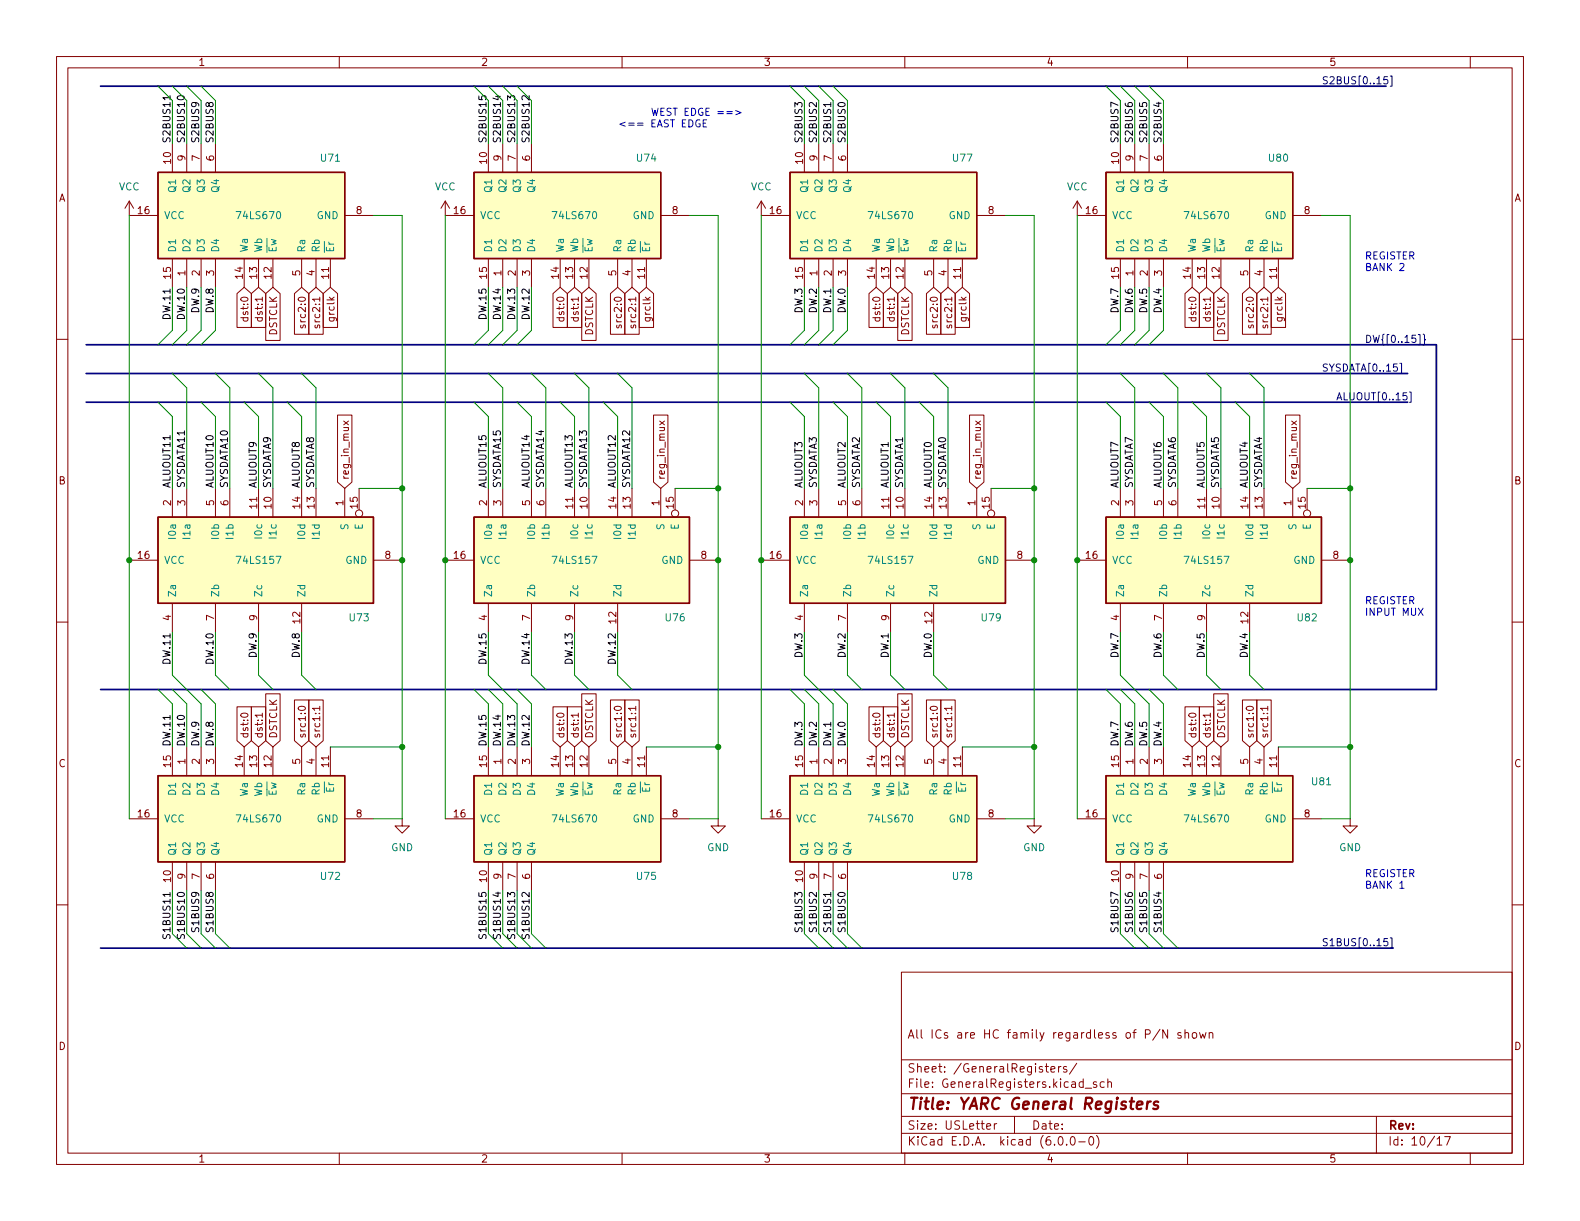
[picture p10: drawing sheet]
<svg xmlns="http://www.w3.org/2000/svg" width="279mm" height="216mm" viewBox="0 0 279 216" stroke-linecap="round" stroke-linejoin="round" font-family="sans-serif">
<defs><g id="words">
<text font-size="2.8" fill="#840000" x="160.4" y="196.2">Title: YARC General Registers</text>
<g font-size="2.1" fill="#840000">
<text x="160.4" y="183.6">All ICs are HC family regardless of P/N shown</text>
<text x="160.4" y="189.7">Sheet: /GeneralRegisters/</text>
<text x="160.4" y="192.4">File: GeneralRegisters.kicad_sch</text>
<text x="160.4" y="202.5">KiCad E.D.A. kicad (6.0.0-0)</text>
<text x="160.4" y="199.7">Size: USLetter</text>
<text x="182.4" y="199.7">Date:</text>
<text x="245.4" y="199.7">Rev:</text>
<text x="245.4" y="202.5">Id: 10/17</text>
</g>
<g font-size="1.8" fill="#840000">
<text x="35" y="11.6">1</text>
<text x="85" y="11.6">2</text>
<text x="135" y="11.6">3</text>
<text x="185" y="11.6">4</text>
<text x="235" y="11.6">5</text>
<text x="30.2" y="28.9" transform="rotate(-90 30.2 28.9)">10</text>
<text x="32.8" y="28.4" transform="rotate(-90 32.8 28.4)">9</text>
<text x="35.3" y="28.4" transform="rotate(-90 35.3 28.4)">7</text>
<text x="37.8" y="28.4" transform="rotate(-90 37.8 28.4)">6</text>
<text x="86.1" y="28.9" transform="rotate(-90 86.1 28.9)">10</text>
<text x="88.6" y="28.4" transform="rotate(-90 88.6 28.4)">9</text>
<text x="91.2" y="28.4" transform="rotate(-90 91.2 28.4)">7</text>
<text x="93.7" y="28.4" transform="rotate(-90 93.7 28.4)">6</text>
<text x="142" y="28.9" transform="rotate(-90 142 28.9)">10</text>
<text x="144.5" y="28.4" transform="rotate(-90 144.5 28.4)">9</text>
<text x="147.1" y="28.4" transform="rotate(-90 147.1 28.4)">7</text>
<text x="149.6" y="28.4" transform="rotate(-90 149.6 28.4)">6</text>
<text x="197.9" y="28.9" transform="rotate(-90 197.9 28.9)">10</text>
<text x="200.4" y="28.4" transform="rotate(-90 200.4 28.4)">9</text>
<text x="202.9" y="28.4" transform="rotate(-90 202.9 28.4)">7</text>
<text x="205.5" y="28.4" transform="rotate(-90 205.5 28.4)">6</text>
<text x="10.3" y="35.6">A</text>
<text x="267.7" y="35.6">A</text>
<text x="24.4" y="37.8">16</text>
<text x="63" y="37.8">8</text>
<text x="80.3" y="37.8">16</text>
<text x="118.9" y="37.8">8</text>
<text x="136.2" y="37.8">16</text>
<text x="174.8" y="37.8">8</text>
<text x="192.1" y="37.8">16</text>
<text x="230.6" y="37.8">8</text>
<text x="30.2" y="49.2" transform="rotate(-90 30.2 49.2)">15</text>
<text x="32.8" y="48.8" transform="rotate(-90 32.8 48.8)">1</text>
<text x="35.3" y="48.8" transform="rotate(-90 35.3 48.8)">2</text>
<text x="37.8" y="48.8" transform="rotate(-90 37.8 48.8)">3</text>
<text x="42.9" y="49.2" transform="rotate(-90 42.9 49.2)">14</text>
<text x="45.5" y="49.2" transform="rotate(-90 45.5 49.2)">13</text>
<text x="48" y="49.2" transform="rotate(-90 48 49.2)">12</text>
<text x="53.1" y="48.8" transform="rotate(-90 53.1 48.8)">5</text>
<text x="55.6" y="48.8" transform="rotate(-90 55.6 48.8)">4</text>
<text x="58.2" y="49.2" transform="rotate(-90 58.2 49.2)">11</text>
<text x="86.1" y="49.2" transform="rotate(-90 86.1 49.2)">15</text>
<text x="88.6" y="48.8" transform="rotate(-90 88.6 48.8)">1</text>
<text x="91.2" y="48.8" transform="rotate(-90 91.2 48.8)">2</text>
<text x="93.7" y="48.8" transform="rotate(-90 93.7 48.8)">3</text>
<text x="98.8" y="49.2" transform="rotate(-90 98.8 49.2)">14</text>
<text x="101.3" y="49.2" transform="rotate(-90 101.3 49.2)">13</text>
<text x="103.9" y="49.2" transform="rotate(-90 103.9 49.2)">12</text>
<text x="109" y="48.8" transform="rotate(-90 109 48.8)">5</text>
<text x="111.5" y="48.8" transform="rotate(-90 111.5 48.8)">4</text>
<text x="114" y="49.2" transform="rotate(-90 114 49.2)">11</text>
<text x="142" y="49.2" transform="rotate(-90 142 49.2)">15</text>
<text x="144.5" y="48.8" transform="rotate(-90 144.5 48.8)">1</text>
<text x="147.1" y="48.8" transform="rotate(-90 147.1 48.8)">2</text>
<text x="149.6" y="48.8" transform="rotate(-90 149.6 48.8)">3</text>
<text x="154.7" y="49.2" transform="rotate(-90 154.7 49.2)">14</text>
<text x="157.2" y="49.2" transform="rotate(-90 157.2 49.2)">13</text>
<text x="159.8" y="49.2" transform="rotate(-90 159.8 49.2)">12</text>
<text x="164.8" y="48.8" transform="rotate(-90 164.8 48.8)">5</text>
<text x="167.4" y="48.8" transform="rotate(-90 167.4 48.8)">4</text>
<text x="169.9" y="49.2" transform="rotate(-90 169.9 49.2)">11</text>
<text x="197.9" y="49.2" transform="rotate(-90 197.9 49.2)">15</text>
<text x="200.4" y="48.8" transform="rotate(-90 200.4 48.8)">1</text>
<text x="202.9" y="48.8" transform="rotate(-90 202.9 48.8)">2</text>
<text x="205.5" y="48.8" transform="rotate(-90 205.5 48.8)">3</text>
<text x="210.6" y="49.2" transform="rotate(-90 210.6 49.2)">14</text>
<text x="213.1" y="49.2" transform="rotate(-90 213.1 49.2)">13</text>
<text x="215.6" y="49.2" transform="rotate(-90 215.6 49.2)">12</text>
<text x="220.7" y="48.8" transform="rotate(-90 220.7 48.8)">5</text>
<text x="223.3" y="48.8" transform="rotate(-90 223.3 48.8)">4</text>
<text x="225.8" y="49.2" transform="rotate(-90 225.8 49.2)">11</text>
<text x="43.9" y="56.5" transform="rotate(-90 43.9 56.5)">dst:0</text>
<text x="46.4" y="56.5" transform="rotate(-90 46.4 56.5)">dst:1</text>
<text x="49" y="59.4" transform="rotate(-90 49 59.4)">DSTCLK</text>
<text x="54.1" y="57.4" transform="rotate(-90 54.1 57.4)">src2:0</text>
<text x="56.6" y="57.4" transform="rotate(-90 56.6 57.4)">src2:1</text>
<text x="59.1" y="56.5" transform="rotate(-90 59.1 56.5)">grclk</text>
<text x="99.8" y="56.5" transform="rotate(-90 99.8 56.5)">dst:0</text>
<text x="102.3" y="56.5" transform="rotate(-90 102.3 56.5)">dst:1</text>
<text x="104.9" y="59.4" transform="rotate(-90 104.9 59.4)">DSTCLK</text>
<text x="109.9" y="57.4" transform="rotate(-90 109.9 57.4)">src2:0</text>
<text x="112.5" y="57.4" transform="rotate(-90 112.5 57.4)">src2:1</text>
<text x="115" y="56.5" transform="rotate(-90 115 56.5)">grclk</text>
<text x="155.7" y="56.5" transform="rotate(-90 155.7 56.5)">dst:0</text>
<text x="158.2" y="56.5" transform="rotate(-90 158.2 56.5)">dst:1</text>
<text x="160.7" y="59.4" transform="rotate(-90 160.7 59.4)">DSTCLK</text>
<text x="165.8" y="57.4" transform="rotate(-90 165.8 57.4)">src2:0</text>
<text x="168.4" y="57.4" transform="rotate(-90 168.4 57.4)">src2:1</text>
<text x="170.9" y="56.5" transform="rotate(-90 170.9 56.5)">grclk</text>
<text x="211.5" y="56.5" transform="rotate(-90 211.5 56.5)">dst:0</text>
<text x="214.1" y="56.5" transform="rotate(-90 214.1 56.5)">dst:1</text>
<text x="216.6" y="59.4" transform="rotate(-90 216.6 59.4)">DSTCLK</text>
<text x="221.7" y="57.4" transform="rotate(-90 221.7 57.4)">src2:0</text>
<text x="224.2" y="57.4" transform="rotate(-90 224.2 57.4)">src2:1</text>
<text x="226.8" y="56.5" transform="rotate(-90 226.8 56.5)">grclk</text>
<text x="10.3" y="85.7">B</text>
<text x="30.2" y="89.4" transform="rotate(-90 30.2 89.4)">2</text>
<text x="32.8" y="89.4" transform="rotate(-90 32.8 89.4)">3</text>
<text x="37.8" y="89.4" transform="rotate(-90 37.8 89.4)">5</text>
<text x="40.4" y="89.4" transform="rotate(-90 40.4 89.4)">6</text>
<text x="45.5" y="89.9" transform="rotate(-90 45.5 89.9)">11</text>
<text x="48" y="89.9" transform="rotate(-90 48 89.9)">10</text>
<text x="53.1" y="89.9" transform="rotate(-90 53.1 89.9)">14</text>
<text x="55.6" y="89.9" transform="rotate(-90 55.6 89.9)">13</text>
<text x="60.7" y="89.4" transform="rotate(-90 60.7 89.4)">1</text>
<text x="61.7" y="84.9" transform="rotate(-90 61.7 84.9)">reg_in_mux</text>
<text x="63.2" y="89.9" transform="rotate(-90 63.2 89.9)">15</text>
<text x="86.1" y="89.4" transform="rotate(-90 86.1 89.4)">2</text>
<text x="88.6" y="89.4" transform="rotate(-90 88.6 89.4)">3</text>
<text x="93.7" y="89.4" transform="rotate(-90 93.7 89.4)">5</text>
<text x="96.3" y="89.4" transform="rotate(-90 96.3 89.4)">6</text>
<text x="101.3" y="89.9" transform="rotate(-90 101.3 89.9)">11</text>
<text x="103.9" y="89.9" transform="rotate(-90 103.9 89.9)">10</text>
<text x="109" y="89.9" transform="rotate(-90 109 89.9)">14</text>
<text x="111.5" y="89.9" transform="rotate(-90 111.5 89.9)">13</text>
<text x="116.6" y="89.4" transform="rotate(-90 116.6 89.4)">1</text>
<text x="117.6" y="84.9" transform="rotate(-90 117.6 84.9)">reg_in_mux</text>
<text x="119.1" y="89.9" transform="rotate(-90 119.1 89.9)">15</text>
<text x="142" y="89.4" transform="rotate(-90 142 89.4)">2</text>
<text x="144.5" y="89.4" transform="rotate(-90 144.5 89.4)">3</text>
<text x="149.6" y="89.4" transform="rotate(-90 149.6 89.4)">5</text>
<text x="152.1" y="89.4" transform="rotate(-90 152.1 89.4)">6</text>
<text x="157.2" y="89.9" transform="rotate(-90 157.2 89.9)">11</text>
<text x="159.8" y="89.9" transform="rotate(-90 159.8 89.9)">10</text>
<text x="164.8" y="89.9" transform="rotate(-90 164.8 89.9)">14</text>
<text x="167.4" y="89.9" transform="rotate(-90 167.4 89.9)">13</text>
<text x="172.5" y="89.4" transform="rotate(-90 172.5 89.4)">1</text>
<text x="173.4" y="84.9" transform="rotate(-90 173.4 84.9)">reg_in_mux</text>
<text x="175" y="89.9" transform="rotate(-90 175 89.9)">15</text>
<text x="197.9" y="89.4" transform="rotate(-90 197.9 89.4)">2</text>
<text x="200.4" y="89.4" transform="rotate(-90 200.4 89.4)">3</text>
<text x="205.5" y="89.4" transform="rotate(-90 205.5 89.4)">5</text>
<text x="208" y="89.4" transform="rotate(-90 208 89.4)">6</text>
<text x="213.1" y="89.9" transform="rotate(-90 213.1 89.9)">11</text>
<text x="215.6" y="89.9" transform="rotate(-90 215.6 89.9)">10</text>
<text x="220.7" y="89.9" transform="rotate(-90 220.7 89.9)">14</text>
<text x="223.3" y="89.9" transform="rotate(-90 223.3 89.9)">13</text>
<text x="228.3" y="89.4" transform="rotate(-90 228.3 89.4)">1</text>
<text x="229.3" y="84.9" transform="rotate(-90 229.3 84.9)">reg_in_mux</text>
<text x="230.9" y="89.9" transform="rotate(-90 230.9 89.9)">15</text>
<text x="267.7" y="85.7">B</text>
<text x="24.4" y="98.8">16</text>
<text x="68.1" y="98.8">8</text>
<text x="80.3" y="98.8">16</text>
<text x="124" y="98.8">8</text>
<text x="136.2" y="98.8">16</text>
<text x="179.8" y="98.8">8</text>
<text x="192.1" y="98.8">16</text>
<text x="235.7" y="98.8">8</text>
<text x="30.2" y="109.7" transform="rotate(-90 30.2 109.7)">4</text>
<text x="37.8" y="109.7" transform="rotate(-90 37.8 109.7)">7</text>
<text x="45.5" y="109.7" transform="rotate(-90 45.5 109.7)">9</text>
<text x="53.1" y="110.2" transform="rotate(-90 53.1 110.2)">12</text>
<text x="86.1" y="109.7" transform="rotate(-90 86.1 109.7)">4</text>
<text x="93.7" y="109.7" transform="rotate(-90 93.7 109.7)">7</text>
<text x="101.3" y="109.7" transform="rotate(-90 101.3 109.7)">9</text>
<text x="109" y="110.2" transform="rotate(-90 109 110.2)">12</text>
<text x="142" y="109.7" transform="rotate(-90 142 109.7)">4</text>
<text x="149.6" y="109.7" transform="rotate(-90 149.6 109.7)">7</text>
<text x="157.2" y="109.7" transform="rotate(-90 157.2 109.7)">9</text>
<text x="164.8" y="110.2" transform="rotate(-90 164.8 110.2)">12</text>
<text x="197.9" y="109.7" transform="rotate(-90 197.9 109.7)">4</text>
<text x="205.5" y="109.7" transform="rotate(-90 205.5 109.7)">7</text>
<text x="213.1" y="109.7" transform="rotate(-90 213.1 109.7)">9</text>
<text x="220.7" y="110.2" transform="rotate(-90 220.7 110.2)">12</text>
<text x="43.9" y="130.7" transform="rotate(-90 43.9 130.7)">dst:0</text>
<text x="46.4" y="130.7" transform="rotate(-90 46.4 130.7)">dst:1</text>
<text x="49" y="130.7" transform="rotate(-90 49 130.7)">DSTCLK</text>
<text x="54.1" y="130.7" transform="rotate(-90 54.1 130.7)">src1:0</text>
<text x="56.6" y="130.7" transform="rotate(-90 56.6 130.7)">src1:1</text>
<text x="99.8" y="130.7" transform="rotate(-90 99.8 130.7)">dst:0</text>
<text x="102.3" y="130.7" transform="rotate(-90 102.3 130.7)">dst:1</text>
<text x="104.9" y="130.7" transform="rotate(-90 104.9 130.7)">DSTCLK</text>
<text x="109.9" y="130.7" transform="rotate(-90 109.9 130.7)">src1:0</text>
<text x="112.5" y="130.7" transform="rotate(-90 112.5 130.7)">src1:1</text>
<text x="155.7" y="130.7" transform="rotate(-90 155.7 130.7)">dst:0</text>
<text x="158.2" y="130.7" transform="rotate(-90 158.2 130.7)">dst:1</text>
<text x="160.7" y="130.7" transform="rotate(-90 160.7 130.7)">DSTCLK</text>
<text x="165.8" y="130.7" transform="rotate(-90 165.8 130.7)">src1:0</text>
<text x="168.4" y="130.7" transform="rotate(-90 168.4 130.7)">src1:1</text>
<text x="211.5" y="130.7" transform="rotate(-90 211.5 130.7)">dst:0</text>
<text x="214.1" y="130.7" transform="rotate(-90 214.1 130.7)">dst:1</text>
<text x="216.6" y="130.7" transform="rotate(-90 216.6 130.7)">DSTCLK</text>
<text x="221.7" y="130.7" transform="rotate(-90 221.7 130.7)">src1:0</text>
<text x="224.2" y="130.7" transform="rotate(-90 224.2 130.7)">src1:1</text>
<text x="10.3" y="135.6">C</text>
<text x="30.2" y="135.6" transform="rotate(-90 30.2 135.6)">15</text>
<text x="32.8" y="135.1" transform="rotate(-90 32.8 135.1)">1</text>
<text x="35.3" y="135.1" transform="rotate(-90 35.3 135.1)">2</text>
<text x="37.8" y="135.1" transform="rotate(-90 37.8 135.1)">3</text>
<text x="42.9" y="135.6" transform="rotate(-90 42.9 135.6)">14</text>
<text x="45.5" y="135.6" transform="rotate(-90 45.5 135.6)">13</text>
<text x="48" y="135.6" transform="rotate(-90 48 135.6)">12</text>
<text x="53.1" y="135.1" transform="rotate(-90 53.1 135.1)">5</text>
<text x="55.6" y="135.1" transform="rotate(-90 55.6 135.1)">4</text>
<text x="58.2" y="135.6" transform="rotate(-90 58.2 135.6)">11</text>
<text x="86.1" y="135.6" transform="rotate(-90 86.1 135.6)">15</text>
<text x="88.6" y="135.1" transform="rotate(-90 88.6 135.1)">1</text>
<text x="91.2" y="135.1" transform="rotate(-90 91.2 135.1)">2</text>
<text x="93.7" y="135.1" transform="rotate(-90 93.7 135.1)">3</text>
<text x="98.8" y="135.6" transform="rotate(-90 98.8 135.6)">14</text>
<text x="101.3" y="135.6" transform="rotate(-90 101.3 135.6)">13</text>
<text x="103.9" y="135.6" transform="rotate(-90 103.9 135.6)">12</text>
<text x="109" y="135.1" transform="rotate(-90 109 135.1)">5</text>
<text x="111.5" y="135.1" transform="rotate(-90 111.5 135.1)">4</text>
<text x="114" y="135.6" transform="rotate(-90 114 135.6)">11</text>
<text x="142" y="135.6" transform="rotate(-90 142 135.6)">15</text>
<text x="144.5" y="135.1" transform="rotate(-90 144.5 135.1)">1</text>
<text x="147.1" y="135.1" transform="rotate(-90 147.1 135.1)">2</text>
<text x="149.6" y="135.1" transform="rotate(-90 149.6 135.1)">3</text>
<text x="154.7" y="135.6" transform="rotate(-90 154.7 135.6)">14</text>
<text x="157.2" y="135.6" transform="rotate(-90 157.2 135.6)">13</text>
<text x="159.8" y="135.6" transform="rotate(-90 159.8 135.6)">12</text>
<text x="164.8" y="135.1" transform="rotate(-90 164.8 135.1)">5</text>
<text x="167.4" y="135.1" transform="rotate(-90 167.4 135.1)">4</text>
<text x="169.9" y="135.6" transform="rotate(-90 169.9 135.6)">11</text>
<text x="197.9" y="135.6" transform="rotate(-90 197.9 135.6)">15</text>
<text x="200.4" y="135.1" transform="rotate(-90 200.4 135.1)">1</text>
<text x="202.9" y="135.1" transform="rotate(-90 202.9 135.1)">2</text>
<text x="205.5" y="135.1" transform="rotate(-90 205.5 135.1)">3</text>
<text x="210.6" y="135.6" transform="rotate(-90 210.6 135.6)">14</text>
<text x="213.1" y="135.6" transform="rotate(-90 213.1 135.6)">13</text>
<text x="215.6" y="135.6" transform="rotate(-90 215.6 135.6)">12</text>
<text x="220.7" y="135.1" transform="rotate(-90 220.7 135.1)">5</text>
<text x="223.3" y="135.1" transform="rotate(-90 223.3 135.1)">4</text>
<text x="225.8" y="135.6" transform="rotate(-90 225.8 135.6)">11</text>
<text x="267.7" y="135.6">C</text>
<text x="24.4" y="144.5">16</text>
<text x="63" y="144.5">8</text>
<text x="80.3" y="144.5">16</text>
<text x="118.9" y="144.5">8</text>
<text x="136.2" y="144.5">16</text>
<text x="174.8" y="144.5">8</text>
<text x="192.1" y="144.5">16</text>
<text x="230.6" y="144.5">8</text>
<text x="30.2" y="155.9" transform="rotate(-90 30.2 155.9)">10</text>
<text x="32.8" y="155.4" transform="rotate(-90 32.8 155.4)">9</text>
<text x="35.3" y="155.4" transform="rotate(-90 35.3 155.4)">7</text>
<text x="37.8" y="155.4" transform="rotate(-90 37.8 155.4)">6</text>
<text x="86.1" y="155.9" transform="rotate(-90 86.1 155.9)">10</text>
<text x="88.6" y="155.4" transform="rotate(-90 88.6 155.4)">9</text>
<text x="91.2" y="155.4" transform="rotate(-90 91.2 155.4)">7</text>
<text x="93.7" y="155.4" transform="rotate(-90 93.7 155.4)">6</text>
<text x="142" y="155.9" transform="rotate(-90 142 155.9)">10</text>
<text x="144.5" y="155.4" transform="rotate(-90 144.5 155.4)">9</text>
<text x="147.1" y="155.4" transform="rotate(-90 147.1 155.4)">7</text>
<text x="149.6" y="155.4" transform="rotate(-90 149.6 155.4)">6</text>
<text x="197.9" y="155.9" transform="rotate(-90 197.9 155.9)">10</text>
<text x="200.4" y="155.4" transform="rotate(-90 200.4 155.4)">9</text>
<text x="202.9" y="155.4" transform="rotate(-90 202.9 155.4)">7</text>
<text x="205.5" y="155.4" transform="rotate(-90 205.5 155.4)">6</text>
<text x="10.3" y="185.7">D</text>
<text x="267.7" y="185.7">D</text>
<text x="35" y="205.6">1</text>
<text x="85" y="205.6">2</text>
<text x="135" y="205.6">3</text>
<text x="185" y="205.6">4</text>
<text x="235" y="205.6">5</text>
</g>
<g font-size="1.8" fill="#000084">
<text x="233.7" y="14.9">S2BUS[0..15]</text>
<text x="233.7" y="65.7">SYSDATA[0..15]</text>
<text x="241.3" y="60.6">DW{[0..15]}</text>
<text x="236.2" y="70.8">ALUOUT[0..15]</text>
<text x="233.7" y="167.3">S1BUS[0..15]</text>
</g>
<g font-size="1.8" fill="#0000c2">
<text x="109.2" y="22.5">&lt;== EAST EDGE</text>
<text x="112.2" y="20.5">WEST EDGE ==&gt;</text>
<text x="241.3" y="45.9">REGISTER</text>
<text x="241.3" y="47.9">BANK 2</text>
<text x="241.3" y="106.8">REGISTER</text>
<text x="241.3" y="108.9">INPUT MUX</text>
<text x="241.3" y="155.1">REGISTER</text>
<text x="241.3" y="157.1">BANK 1</text>
</g>
<g font-size="1.8">
<text x="30.1" y="25.4" transform="rotate(-90 30.1 25.4)">S2BUS11</text>
<text x="32.7" y="25.4" transform="rotate(-90 32.7 25.4)">S2BUS10</text>
<text x="35.2" y="25.4" transform="rotate(-90 35.2 25.4)">S2BUS9</text>
<text x="37.8" y="25.4" transform="rotate(-90 37.8 25.4)">S2BUS8</text>
<text x="86" y="25.4" transform="rotate(-90 86 25.4)">S2BUS15</text>
<text x="88.6" y="25.4" transform="rotate(-90 88.6 25.4)">S2BUS14</text>
<text x="91.1" y="25.4" transform="rotate(-90 91.1 25.4)">S2BUS13</text>
<text x="93.6" y="25.4" transform="rotate(-90 93.6 25.4)">S2BUS12</text>
<text x="141.9" y="25.4" transform="rotate(-90 141.9 25.4)">S2BUS3</text>
<text x="144.4" y="25.4" transform="rotate(-90 144.4 25.4)">S2BUS2</text>
<text x="147" y="25.4" transform="rotate(-90 147 25.4)">S2BUS1</text>
<text x="149.5" y="25.4" transform="rotate(-90 149.5 25.4)">S2BUS0</text>
<text x="197.8" y="25.4" transform="rotate(-90 197.8 25.4)">S2BUS7</text>
<text x="200.3" y="25.4" transform="rotate(-90 200.3 25.4)">S2BUS6</text>
<text x="202.9" y="25.4" transform="rotate(-90 202.9 25.4)">S2BUS5</text>
<text x="205.4" y="25.4" transform="rotate(-90 205.4 25.4)">S2BUS4</text>
<text x="30.1" y="56.2" transform="rotate(-90 30.1 56.2)">DW.11</text>
<text x="32.7" y="56.2" transform="rotate(-90 32.7 56.2)">DW.10</text>
<text x="35.2" y="55.2" transform="rotate(-90 35.2 55.2)">DW.9</text>
<text x="37.8" y="55.2" transform="rotate(-90 37.8 55.2)">DW.8</text>
<text x="86" y="56.2" transform="rotate(-90 86 56.2)">DW.15</text>
<text x="88.6" y="56.2" transform="rotate(-90 88.6 56.2)">DW.14</text>
<text x="91.1" y="56.2" transform="rotate(-90 91.1 56.2)">DW.13</text>
<text x="93.6" y="56.2" transform="rotate(-90 93.6 56.2)">DW.12</text>
<text x="141.9" y="55.2" transform="rotate(-90 141.9 55.2)">DW.3</text>
<text x="144.4" y="55.2" transform="rotate(-90 144.4 55.2)">DW.2</text>
<text x="147" y="55.2" transform="rotate(-90 147 55.2)">DW.1</text>
<text x="149.5" y="55.2" transform="rotate(-90 149.5 55.2)">DW.0</text>
<text x="197.8" y="55.2" transform="rotate(-90 197.8 55.2)">DW.7</text>
<text x="200.3" y="55.2" transform="rotate(-90 200.3 55.2)">DW.6</text>
<text x="202.9" y="55.2" transform="rotate(-90 202.9 55.2)">DW.5</text>
<text x="205.4" y="55.2" transform="rotate(-90 205.4 55.2)">DW.4</text>
<text x="30.1" y="86.4" transform="rotate(-90 30.1 86.4)">ALUOUT11</text>
<text x="32.7" y="86.4" transform="rotate(-90 32.7 86.4)">SYSDATA11</text>
<text x="37.8" y="86.4" transform="rotate(-90 37.8 86.4)">ALUOUT10</text>
<text x="40.3" y="86.4" transform="rotate(-90 40.3 86.4)">SYSDATA10</text>
<text x="45.4" y="86.4" transform="rotate(-90 45.4 86.4)">ALUOUT9</text>
<text x="47.9" y="86.4" transform="rotate(-90 47.9 86.4)">SYSDATA9</text>
<text x="53" y="86.4" transform="rotate(-90 53 86.4)">ALUOUT8</text>
<text x="55.5" y="86.4" transform="rotate(-90 55.5 86.4)">SYSDATA8</text>
<text x="86" y="86.4" transform="rotate(-90 86 86.4)">ALUOUT15</text>
<text x="88.6" y="86.4" transform="rotate(-90 88.6 86.4)">SYSDATA15</text>
<text x="93.6" y="86.4" transform="rotate(-90 93.6 86.4)">ALUOUT14</text>
<text x="96.2" y="86.4" transform="rotate(-90 96.2 86.4)">SYSDATA14</text>
<text x="101.3" y="86.4" transform="rotate(-90 101.3 86.4)">ALUOUT13</text>
<text x="103.8" y="86.4" transform="rotate(-90 103.8 86.4)">SYSDATA13</text>
<text x="108.9" y="86.4" transform="rotate(-90 108.9 86.4)">ALUOUT12</text>
<text x="111.4" y="86.4" transform="rotate(-90 111.4 86.4)">SYSDATA12</text>
<text x="141.9" y="86.4" transform="rotate(-90 141.9 86.4)">ALUOUT3</text>
<text x="144.4" y="86.4" transform="rotate(-90 144.4 86.4)">SYSDATA3</text>
<text x="149.5" y="86.4" transform="rotate(-90 149.5 86.4)">ALUOUT2</text>
<text x="152.1" y="86.4" transform="rotate(-90 152.1 86.4)">SYSDATA2</text>
<text x="157.1" y="86.4" transform="rotate(-90 157.1 86.4)">ALUOUT1</text>
<text x="159.7" y="86.4" transform="rotate(-90 159.7 86.4)">SYSDATA1</text>
<text x="164.8" y="86.4" transform="rotate(-90 164.8 86.4)">ALUOUT0</text>
<text x="167.3" y="86.4" transform="rotate(-90 167.3 86.4)">SYSDATA0</text>
<text x="197.8" y="86.4" transform="rotate(-90 197.8 86.4)">ALUOUT7</text>
<text x="200.3" y="86.4" transform="rotate(-90 200.3 86.4)">SYSDATA7</text>
<text x="205.4" y="86.4" transform="rotate(-90 205.4 86.4)">ALUOUT6</text>
<text x="207.9" y="86.4" transform="rotate(-90 207.9 86.4)">SYSDATA6</text>
<text x="213" y="86.4" transform="rotate(-90 213 86.4)">ALUOUT5</text>
<text x="215.6" y="86.4" transform="rotate(-90 215.6 86.4)">SYSDATA5</text>
<text x="220.6" y="86.4" transform="rotate(-90 220.6 86.4)">ALUOUT4</text>
<text x="223.2" y="86.4" transform="rotate(-90 223.2 86.4)">SYSDATA4</text>
<text x="30.1" y="117.2" transform="rotate(-90 30.1 117.2)">DW.11</text>
<text x="37.8" y="117.2" transform="rotate(-90 37.8 117.2)">DW.10</text>
<text x="45.4" y="116.2" transform="rotate(-90 45.4 116.2)">DW.9</text>
<text x="53" y="116.2" transform="rotate(-90 53 116.2)">DW.8</text>
<text x="86" y="117.2" transform="rotate(-90 86 117.2)">DW.15</text>
<text x="93.6" y="117.2" transform="rotate(-90 93.6 117.2)">DW.14</text>
<text x="101.3" y="117.2" transform="rotate(-90 101.3 117.2)">DW.13</text>
<text x="108.9" y="117.2" transform="rotate(-90 108.9 117.2)">DW.12</text>
<text x="141.9" y="116.2" transform="rotate(-90 141.9 116.2)">DW.3</text>
<text x="149.5" y="116.2" transform="rotate(-90 149.5 116.2)">DW.2</text>
<text x="157.1" y="116.2" transform="rotate(-90 157.1 116.2)">DW.1</text>
<text x="164.8" y="116.2" transform="rotate(-90 164.8 116.2)">DW.0</text>
<text x="197.8" y="116.2" transform="rotate(-90 197.8 116.2)">DW.7</text>
<text x="205.4" y="116.2" transform="rotate(-90 205.4 116.2)">DW.6</text>
<text x="213" y="116.2" transform="rotate(-90 213 116.2)">DW.5</text>
<text x="220.6" y="116.2" transform="rotate(-90 220.6 116.2)">DW.4</text>
<text x="30.1" y="132.1" transform="rotate(-90 30.1 132.1)">DW.11</text>
<text x="32.7" y="132.1" transform="rotate(-90 32.7 132.1)">DW.10</text>
<text x="35.2" y="132.1" transform="rotate(-90 35.2 132.1)">DW.9</text>
<text x="37.8" y="132.1" transform="rotate(-90 37.8 132.1)">DW.8</text>
<text x="86" y="132.1" transform="rotate(-90 86 132.1)">DW.15</text>
<text x="88.6" y="132.1" transform="rotate(-90 88.6 132.1)">DW.14</text>
<text x="91.1" y="132.1" transform="rotate(-90 91.1 132.1)">DW.13</text>
<text x="93.6" y="132.1" transform="rotate(-90 93.6 132.1)">DW.12</text>
<text x="141.9" y="132.1" transform="rotate(-90 141.9 132.1)">DW.3</text>
<text x="144.4" y="132.1" transform="rotate(-90 144.4 132.1)">DW.2</text>
<text x="147" y="132.1" transform="rotate(-90 147 132.1)">DW.1</text>
<text x="149.5" y="132.1" transform="rotate(-90 149.5 132.1)">DW.0</text>
<text x="197.8" y="132.1" transform="rotate(-90 197.8 132.1)">DW.7</text>
<text x="200.3" y="132.1" transform="rotate(-90 200.3 132.1)">DW.6</text>
<text x="202.9" y="132.1" transform="rotate(-90 202.9 132.1)">DW.5</text>
<text x="205.4" y="132.1" transform="rotate(-90 205.4 132.1)">DW.4</text>
<text x="30.1" y="165.3" transform="rotate(-90 30.1 165.3)">S1BUS11</text>
<text x="32.7" y="165.3" transform="rotate(-90 32.7 165.3)">S1BUS10</text>
<text x="35.2" y="164.4" transform="rotate(-90 35.2 164.4)">S1BUS9</text>
<text x="37.8" y="164.4" transform="rotate(-90 37.8 164.4)">S1BUS8</text>
<text x="86" y="165.3" transform="rotate(-90 86 165.3)">S1BUS15</text>
<text x="88.6" y="165.3" transform="rotate(-90 88.6 165.3)">S1BUS14</text>
<text x="91.1" y="165.3" transform="rotate(-90 91.1 165.3)">S1BUS13</text>
<text x="93.6" y="165.3" transform="rotate(-90 93.6 165.3)">S1BUS12</text>
<text x="141.9" y="164.4" transform="rotate(-90 141.9 164.4)">S1BUS3</text>
<text x="144.4" y="164.4" transform="rotate(-90 144.4 164.4)">S1BUS2</text>
<text x="147" y="164.4" transform="rotate(-90 147 164.4)">S1BUS1</text>
<text x="149.5" y="164.4" transform="rotate(-90 149.5 164.4)">S1BUS0</text>
<text x="197.8" y="164.4" transform="rotate(-90 197.8 164.4)">S1BUS7</text>
<text x="200.3" y="164.4" transform="rotate(-90 200.3 164.4)">S1BUS6</text>
<text x="202.9" y="164.4" transform="rotate(-90 202.9 164.4)">S1BUS5</text>
<text x="205.4" y="164.4" transform="rotate(-90 205.4 164.4)">S1BUS4</text>
</g>
<g font-size="1.8" fill="#008484">
<text x="56.8" y="28.6">U71</text>
<text x="112.7" y="28.6">U74</text>
<text x="168.6" y="28.6">U77</text>
<text x="224.4" y="28.6">U80</text>
<text x="21" y="33.7">VCC</text>
<text x="31.1" y="33.9" transform="rotate(-90 31.1 33.9)">Q1</text>
<text x="33.7" y="33.9" transform="rotate(-90 33.7 33.9)">Q2</text>
<text x="36.2" y="33.9" transform="rotate(-90 36.2 33.9)">Q3</text>
<text x="38.7" y="33.9" transform="rotate(-90 38.7 33.9)">Q4</text>
<text x="76.9" y="33.7">VCC</text>
<text x="87" y="33.9" transform="rotate(-90 87 33.9)">Q1</text>
<text x="89.5" y="33.9" transform="rotate(-90 89.5 33.9)">Q2</text>
<text x="92.1" y="33.9" transform="rotate(-90 92.1 33.9)">Q3</text>
<text x="94.6" y="33.9" transform="rotate(-90 94.6 33.9)">Q4</text>
<text x="132.8" y="33.7">VCC</text>
<text x="142.9" y="33.9" transform="rotate(-90 142.9 33.9)">Q1</text>
<text x="145.4" y="33.9" transform="rotate(-90 145.4 33.9)">Q2</text>
<text x="148" y="33.9" transform="rotate(-90 148 33.9)">Q3</text>
<text x="150.5" y="33.9" transform="rotate(-90 150.5 33.9)">Q4</text>
<text x="188.6" y="33.7">VCC</text>
<text x="198.8" y="33.9" transform="rotate(-90 198.8 33.9)">Q1</text>
<text x="201.3" y="33.9" transform="rotate(-90 201.3 33.9)">Q2</text>
<text x="203.8" y="33.9" transform="rotate(-90 203.8 33.9)">Q3</text>
<text x="206.4" y="33.9" transform="rotate(-90 206.4 33.9)">Q4</text>
<text x="29" y="38.7">VCC</text>
<text x="42.1" y="38.7">74LS670</text>
<text x="56" y="38.7">GND</text>
<text x="84.8" y="38.7">VCC</text>
<text x="98" y="38.7">74LS670</text>
<text x="111.9" y="38.7">GND</text>
<text x="140.7" y="38.7">VCC</text>
<text x="153.9" y="38.7">74LS670</text>
<text x="167.8" y="38.7">GND</text>
<text x="196.6" y="38.7">VCC</text>
<text x="209.8" y="38.7">74LS670</text>
<text x="223.7" y="38.7">GND</text>
<text x="31.1" y="44.7" transform="rotate(-90 31.1 44.7)">D1</text>
<text x="33.7" y="44.7" transform="rotate(-90 33.7 44.7)">D2</text>
<text x="36.2" y="44.7" transform="rotate(-90 36.2 44.7)">D3</text>
<text x="38.7" y="44.7" transform="rotate(-90 38.7 44.7)">D4</text>
<text x="43.8" y="44.7" transform="rotate(-90 43.8 44.7)">Wa</text>
<text x="46.4" y="44.7" transform="rotate(-90 46.4 44.7)">Wb</text>
<text x="48.9" y="44.7" transform="rotate(-90 48.9 44.7)">~{Ew}</text>
<text x="54" y="44.7" transform="rotate(-90 54 44.7)">Ra</text>
<text x="56.5" y="44.7" transform="rotate(-90 56.5 44.7)">Rb</text>
<text x="59.1" y="44.7" transform="rotate(-90 59.1 44.7)">~{Er}</text>
<text x="87" y="44.7" transform="rotate(-90 87 44.7)">D1</text>
<text x="89.5" y="44.7" transform="rotate(-90 89.5 44.7)">D2</text>
<text x="92.1" y="44.7" transform="rotate(-90 92.1 44.7)">D3</text>
<text x="94.6" y="44.7" transform="rotate(-90 94.6 44.7)">D4</text>
<text x="99.7" y="44.7" transform="rotate(-90 99.7 44.7)">Wa</text>
<text x="102.2" y="44.7" transform="rotate(-90 102.2 44.7)">Wb</text>
<text x="104.8" y="44.7" transform="rotate(-90 104.8 44.7)">~{Ew}</text>
<text x="109.9" y="44.7" transform="rotate(-90 109.9 44.7)">Ra</text>
<text x="112.4" y="44.7" transform="rotate(-90 112.4 44.7)">Rb</text>
<text x="114.9" y="44.7" transform="rotate(-90 114.9 44.7)">~{Er}</text>
<text x="142.9" y="44.7" transform="rotate(-90 142.9 44.7)">D1</text>
<text x="145.4" y="44.7" transform="rotate(-90 145.4 44.7)">D2</text>
<text x="148" y="44.7" transform="rotate(-90 148 44.7)">D3</text>
<text x="150.5" y="44.7" transform="rotate(-90 150.5 44.7)">D4</text>
<text x="155.6" y="44.7" transform="rotate(-90 155.6 44.7)">Wa</text>
<text x="158.1" y="44.7" transform="rotate(-90 158.1 44.7)">Wb</text>
<text x="160.7" y="44.7" transform="rotate(-90 160.7 44.7)">~{Ew}</text>
<text x="165.7" y="44.7" transform="rotate(-90 165.7 44.7)">Ra</text>
<text x="168.3" y="44.7" transform="rotate(-90 168.3 44.7)">Rb</text>
<text x="170.8" y="44.7" transform="rotate(-90 170.8 44.7)">~{Er}</text>
<text x="198.8" y="44.7" transform="rotate(-90 198.8 44.7)">D1</text>
<text x="201.3" y="44.7" transform="rotate(-90 201.3 44.7)">D2</text>
<text x="203.8" y="44.7" transform="rotate(-90 203.8 44.7)">D3</text>
<text x="206.4" y="44.7" transform="rotate(-90 206.4 44.7)">D4</text>
<text x="211.5" y="44.7" transform="rotate(-90 211.5 44.7)">Wa</text>
<text x="214" y="44.7" transform="rotate(-90 214 44.7)">Wb</text>
<text x="216.5" y="44.7" transform="rotate(-90 216.5 44.7)">~{Ew}</text>
<text x="221.6" y="44.7" transform="rotate(-90 221.6 44.7)">Ra</text>
<text x="224.2" y="44.7" transform="rotate(-90 224.2 44.7)">Rb</text>
<text x="226.7" y="44.7" transform="rotate(-90 226.7 44.7)">~{Er}</text>
<text x="31.1" y="94.9" transform="rotate(-90 31.1 94.9)">I0a</text>
<text x="33.7" y="94.9" transform="rotate(-90 33.7 94.9)">I1a</text>
<text x="38.7" y="95" transform="rotate(-90 38.7 95)">I0b</text>
<text x="41.3" y="95" transform="rotate(-90 41.3 95)">I1b</text>
<text x="46.4" y="94.9" transform="rotate(-90 46.4 94.9)">I0c</text>
<text x="48.9" y="94.9" transform="rotate(-90 48.9 94.9)">I1c</text>
<text x="54" y="95" transform="rotate(-90 54 95)">I0d</text>
<text x="56.5" y="95" transform="rotate(-90 56.5 95)">I1d</text>
<text x="61.6" y="93.6" transform="rotate(-90 61.6 93.6)">S</text>
<text x="64.1" y="93.6" transform="rotate(-90 64.1 93.6)">E</text>
<text x="87" y="94.9" transform="rotate(-90 87 94.9)">I0a</text>
<text x="89.5" y="94.9" transform="rotate(-90 89.5 94.9)">I1a</text>
<text x="94.6" y="95" transform="rotate(-90 94.6 95)">I0b</text>
<text x="97.2" y="95" transform="rotate(-90 97.2 95)">I1b</text>
<text x="102.2" y="94.9" transform="rotate(-90 102.2 94.9)">I0c</text>
<text x="104.8" y="94.9" transform="rotate(-90 104.8 94.9)">I1c</text>
<text x="109.9" y="95" transform="rotate(-90 109.9 95)">I0d</text>
<text x="112.4" y="95" transform="rotate(-90 112.4 95)">I1d</text>
<text x="117.5" y="93.6" transform="rotate(-90 117.5 93.6)">S</text>
<text x="120" y="93.6" transform="rotate(-90 120 93.6)">E</text>
<text x="142.9" y="94.9" transform="rotate(-90 142.9 94.9)">I0a</text>
<text x="145.4" y="94.9" transform="rotate(-90 145.4 94.9)">I1a</text>
<text x="150.5" y="95" transform="rotate(-90 150.5 95)">I0b</text>
<text x="153" y="95" transform="rotate(-90 153 95)">I1b</text>
<text x="158.1" y="94.9" transform="rotate(-90 158.1 94.9)">I0c</text>
<text x="160.7" y="94.9" transform="rotate(-90 160.7 94.9)">I1c</text>
<text x="165.7" y="95" transform="rotate(-90 165.7 95)">I0d</text>
<text x="168.3" y="95" transform="rotate(-90 168.3 95)">I1d</text>
<text x="173.4" y="93.6" transform="rotate(-90 173.4 93.6)">S</text>
<text x="175.9" y="93.6" transform="rotate(-90 175.9 93.6)">E</text>
<text x="198.8" y="94.9" transform="rotate(-90 198.8 94.9)">I0a</text>
<text x="201.3" y="94.9" transform="rotate(-90 201.3 94.9)">I1a</text>
<text x="206.4" y="95" transform="rotate(-90 206.4 95)">I0b</text>
<text x="208.9" y="95" transform="rotate(-90 208.9 95)">I1b</text>
<text x="214" y="94.9" transform="rotate(-90 214 94.9)">I0c</text>
<text x="216.5" y="94.9" transform="rotate(-90 216.5 94.9)">I1c</text>
<text x="221.6" y="95" transform="rotate(-90 221.6 95)">I0d</text>
<text x="224.2" y="95" transform="rotate(-90 224.2 95)">I1d</text>
<text x="229.2" y="93.6" transform="rotate(-90 229.2 93.6)">S</text>
<text x="231.8" y="93.6" transform="rotate(-90 231.8 93.6)">E</text>
<text x="29" y="99.7">VCC</text>
<text x="42.1" y="99.7">74LS157</text>
<text x="61.1" y="99.7">GND</text>
<text x="84.8" y="99.7">VCC</text>
<text x="98" y="99.7">74LS157</text>
<text x="117" y="99.7">GND</text>
<text x="140.7" y="99.7">VCC</text>
<text x="153.9" y="99.7">74LS157</text>
<text x="172.9" y="99.7">GND</text>
<text x="196.6" y="99.7">VCC</text>
<text x="209.8" y="99.7">74LS157</text>
<text x="228.7" y="99.7">GND</text>
<text x="31.1" y="105.7" transform="rotate(-90 31.1 105.7)">Za</text>
<text x="38.7" y="105.7" transform="rotate(-90 38.7 105.7)">Zb</text>
<text x="46.4" y="105.7" transform="rotate(-90 46.4 105.7)">Zc</text>
<text x="54" y="105.7" transform="rotate(-90 54 105.7)">Zd</text>
<text x="87" y="105.7" transform="rotate(-90 87 105.7)">Za</text>
<text x="94.6" y="105.7" transform="rotate(-90 94.6 105.7)">Zb</text>
<text x="102.2" y="105.7" transform="rotate(-90 102.2 105.7)">Zc</text>
<text x="109.9" y="105.7" transform="rotate(-90 109.9 105.7)">Zd</text>
<text x="142.9" y="105.7" transform="rotate(-90 142.9 105.7)">Za</text>
<text x="150.5" y="105.7" transform="rotate(-90 150.5 105.7)">Zb</text>
<text x="158.1" y="105.7" transform="rotate(-90 158.1 105.7)">Zc</text>
<text x="165.7" y="105.7" transform="rotate(-90 165.7 105.7)">Zd</text>
<text x="198.8" y="105.7" transform="rotate(-90 198.8 105.7)">Za</text>
<text x="206.4" y="105.7" transform="rotate(-90 206.4 105.7)">Zb</text>
<text x="214" y="105.7" transform="rotate(-90 214 105.7)">Zc</text>
<text x="221.6" y="105.7" transform="rotate(-90 221.6 105.7)">Zd</text>
<text x="61.9" y="109.9">U73</text>
<text x="117.8" y="109.9">U76</text>
<text x="173.6" y="109.9">U79</text>
<text x="229.5" y="109.9">U82</text>
<text x="31.1" y="140.4" transform="rotate(-90 31.1 140.4)">D1</text>
<text x="33.7" y="140.4" transform="rotate(-90 33.7 140.4)">D2</text>
<text x="36.2" y="140.4" transform="rotate(-90 36.2 140.4)">D3</text>
<text x="38.7" y="140.4" transform="rotate(-90 38.7 140.4)">D4</text>
<text x="43.8" y="140.8" transform="rotate(-90 43.8 140.8)">Wa</text>
<text x="46.4" y="140.9" transform="rotate(-90 46.4 140.9)">Wb</text>
<text x="48.9" y="142.1" transform="rotate(-90 48.9 142.1)">~{Ew}</text>
<text x="54" y="140.4" transform="rotate(-90 54 140.4)">Ra</text>
<text x="56.5" y="140.5" transform="rotate(-90 56.5 140.5)">Rb</text>
<text x="59.1" y="141.4" transform="rotate(-90 59.1 141.4)">~{Er}</text>
<text x="87" y="140.4" transform="rotate(-90 87 140.4)">D1</text>
<text x="89.5" y="140.4" transform="rotate(-90 89.5 140.4)">D2</text>
<text x="92.1" y="140.4" transform="rotate(-90 92.1 140.4)">D3</text>
<text x="94.6" y="140.4" transform="rotate(-90 94.6 140.4)">D4</text>
<text x="99.7" y="140.8" transform="rotate(-90 99.7 140.8)">Wa</text>
<text x="102.2" y="140.9" transform="rotate(-90 102.2 140.9)">Wb</text>
<text x="104.8" y="142.1" transform="rotate(-90 104.8 142.1)">~{Ew}</text>
<text x="109.9" y="140.4" transform="rotate(-90 109.9 140.4)">Ra</text>
<text x="112.4" y="140.5" transform="rotate(-90 112.4 140.5)">Rb</text>
<text x="114.9" y="141.4" transform="rotate(-90 114.9 141.4)">~{Er}</text>
<text x="142.9" y="140.4" transform="rotate(-90 142.9 140.4)">D1</text>
<text x="145.4" y="140.4" transform="rotate(-90 145.4 140.4)">D2</text>
<text x="148" y="140.4" transform="rotate(-90 148 140.4)">D3</text>
<text x="150.5" y="140.4" transform="rotate(-90 150.5 140.4)">D4</text>
<text x="155.6" y="140.8" transform="rotate(-90 155.6 140.8)">Wa</text>
<text x="158.1" y="140.9" transform="rotate(-90 158.1 140.9)">Wb</text>
<text x="160.7" y="142.1" transform="rotate(-90 160.7 142.1)">~{Ew}</text>
<text x="165.7" y="140.4" transform="rotate(-90 165.7 140.4)">Ra</text>
<text x="168.3" y="140.5" transform="rotate(-90 168.3 140.5)">Rb</text>
<text x="170.8" y="141.4" transform="rotate(-90 170.8 141.4)">~{Er}</text>
<text x="198.8" y="140.4" transform="rotate(-90 198.8 140.4)">D1</text>
<text x="201.3" y="140.4" transform="rotate(-90 201.3 140.4)">D2</text>
<text x="203.8" y="140.4" transform="rotate(-90 203.8 140.4)">D3</text>
<text x="206.4" y="140.4" transform="rotate(-90 206.4 140.4)">D4</text>
<text x="211.5" y="140.8" transform="rotate(-90 211.5 140.8)">Wa</text>
<text x="214" y="140.9" transform="rotate(-90 214 140.9)">Wb</text>
<text x="216.5" y="142.1" transform="rotate(-90 216.5 142.1)">~{Ew}</text>
<text x="221.6" y="140.4" transform="rotate(-90 221.6 140.4)">Ra</text>
<text x="224.2" y="140.5" transform="rotate(-90 224.2 140.5)">Rb</text>
<text x="226.7" y="141.4" transform="rotate(-90 226.7 141.4)">~{Er}</text>
<text x="232.1" y="138.8">U81</text>
<text x="29" y="145.4">VCC</text>
<text x="42.1" y="145.4">74LS670</text>
<text x="56" y="145.4">GND</text>
<text x="84.8" y="145.4">VCC</text>
<text x="98" y="145.4">74LS670</text>
<text x="111.9" y="145.4">GND</text>
<text x="140.7" y="145.4">VCC</text>
<text x="153.9" y="145.4">74LS670</text>
<text x="167.8" y="145.4">GND</text>
<text x="196.6" y="145.4">VCC</text>
<text x="209.8" y="145.4">74LS670</text>
<text x="223.7" y="145.4">GND</text>
<text x="31.1" y="151.4" transform="rotate(-90 31.1 151.4)">Q1</text>
<text x="33.7" y="151.4" transform="rotate(-90 33.7 151.4)">Q2</text>
<text x="36.2" y="151.4" transform="rotate(-90 36.2 151.4)">Q3</text>
<text x="38.7" y="151.4" transform="rotate(-90 38.7 151.4)">Q4</text>
<text x="56.8" y="155.6">U72</text>
<text x="69.2" y="150.5">GND</text>
<text x="87" y="151.4" transform="rotate(-90 87 151.4)">Q1</text>
<text x="89.5" y="151.4" transform="rotate(-90 89.5 151.4)">Q2</text>
<text x="92.1" y="151.4" transform="rotate(-90 92.1 151.4)">Q3</text>
<text x="94.6" y="151.4" transform="rotate(-90 94.6 151.4)">Q4</text>
<text x="112.7" y="155.6">U75</text>
<text x="125" y="150.5">GND</text>
<text x="142.9" y="151.4" transform="rotate(-90 142.9 151.4)">Q1</text>
<text x="145.4" y="151.4" transform="rotate(-90 145.4 151.4)">Q2</text>
<text x="148" y="151.4" transform="rotate(-90 148 151.4)">Q3</text>
<text x="150.5" y="151.4" transform="rotate(-90 150.5 151.4)">Q4</text>
<text x="168.6" y="155.6">U78</text>
<text x="180.9" y="150.5">GND</text>
<text x="198.8" y="151.4" transform="rotate(-90 198.8 151.4)">Q1</text>
<text x="201.3" y="151.4" transform="rotate(-90 201.3 151.4)">Q2</text>
<text x="203.8" y="151.4" transform="rotate(-90 203.8 151.4)">Q3</text>
<text x="206.4" y="151.4" transform="rotate(-90 206.4 151.4)">Q4</text>
<text x="236.8" y="150.5">GND</text>
</g>
</g></defs>
<g fill="none" stroke="#840000" stroke-width=".18">
<path d="M10 10h259.4v195.9h-259.4zM12 12h255.4v191.9h-255.4zM60 10v2M110 10v2M160 10v2M210 10v2M260 10v2M22.9 35.6v2.5h5M22.9 35.6l-.8 1.2M22.9 35.6l.7 1.2M30.5 25.4v5.1M33 25.4v5.1"/>
<path d="M35.6 25.4v5.1M38.1 25.4v5.1M61 38.1h5M78.7 35.6v2.5h5.1M78.7 35.6l-.7 1.2M78.7 35.6l.8 1.2M86.4 25.4v5.1M88.9 25.4v5.1M91.4 25.4v5.1M94 25.4v5.1M116.8 38.1h5.1M134.6 35.6v2.5h5.1"/>
<path d="M134.6 35.6l-.7 1.2M134.6 35.6l.8 1.2M142.2 25.4v5.1M144.8 25.4v5.1M147.3 25.4v5.1M149.9 25.4v5.1M172.7 38.1h5.1M190.5 35.6v2.5h5.1M190.5 35.6l-.8 1.2M190.5 35.6l.8 1.2M198.1 25.4v5.1M200.7 25.4v5.1"/>
<path d="M203.2 25.4v5.1M205.7 25.4v5.1M228.6 38.1h5.1M10 60h2M30.5 45.7v5.1M33 45.7v5.1M35.6 45.7v5.1M38.1 45.7v5.1M41.9 51.9l1.3-1.1 1.3 1.1v6h-2.6zM43.2 45.7v5.1M44.4 51.9l1.3-1.1 1.3 1.1v6h-2.6zM45.7 45.7v5.1"/>
<path d="M47 51.9l1.3-1.1 1.2 1.1v8.3h-2.5zM48.3 45.7v5.1M52.1 51.9l1.2-1.1 1.3 1.1v7.2h-2.5zM53.3 45.7v5.1M54.6 51.9l1.3-1.1 1.3 1.1v7.2h-2.6zM55.9 45.7v5.1M57.1 51.9l1.3-1.1 1.3 1.1v6h-2.6zM58.4 45.7v5.1M86.4 45.7v5.1M88.9 45.7v5.1M91.4 45.7v5.1M94 45.7v5.1"/>
<path d="M97.8 51.9l1.3-1.1 1.2 1.1v6h-2.5zM99.1 45.7v5.1M100.3 51.9l1.3-1.1 1.3 1.1v6h-2.6zM101.6 45.7v5.1M102.9 51.9l1.2-1.1 1.3 1.1v8.3h-2.5zM104.1 45.7v5.1M107.9 51.9l1.3-1.1 1.3 1.1v7.2h-2.6zM109.2 45.7v5.1M110.5 51.9l1.3-1.1 1.2 1.1v7.2h-2.5zM111.8 45.7v5.1M113 51.9l1.3-1.1 1.3 1.1v6h-2.6zM114.3 45.7v5.1"/>
<path d="M142.2 45.7v5.1M144.8 45.7v5.1M147.3 45.7v5.1M149.9 45.7v5.1M153.7 51.9l1.2-1.1 1.3 1.1v6h-2.5zM154.9 45.7v5.1M156.2 51.9l1.3-1.1 1.3 1.1v6h-2.6zM157.5 45.7v5.1M158.7 51.9l1.3-1.1 1.3 1.1v8.3h-2.6zM160 45.7v5.1M163.8 51.9l1.3-1.1 1.3 1.1v7.2h-2.6zM165.1 45.7v5.1"/>
<path d="M166.4 51.9l1.2-1.1 1.3 1.1v7.2h-2.5zM167.6 45.7v5.1M168.9 51.9l1.3-1.1 1.3 1.1v6h-2.6zM170.2 45.7v5.1M198.1 45.7v5.1M200.7 45.7v5.1M203.2 45.7v5.1M205.7 45.7v5.1M209.5 51.9l1.3-1.1 1.3 1.1v6h-2.6zM210.8 45.7v5.1M212.1 51.9l1.3-1.1 1.2 1.1v6h-2.5zM213.4 45.7v5.1"/>
<path d="M214.6 51.9l1.3-1.1 1.3 1.1v8.3h-2.6zM215.9 45.7v5.1M219.7 51.9l1.3-1.1 1.3 1.1v7.2h-2.6zM221 45.7v5.1M222.2 51.9l1.3-1.1 1.3 1.1v7.2h-2.6zM223.5 45.7v5.1M224.8 51.9l1.3-1.1 1.2 1.1v6h-2.5zM226.1 45.7v5.1M267.4 60h2M59.7 73.4h2.5v11.8l-1.2 1.2-1.3-1.2zM60.8 74.5l.8 .6M61.6 74.5l-.8 .6"/>
<path d="M115.6 73.4h2.5v11.8l-1.3 1.2-1.2-1.2zM116.7 74.5l.8 .6M117.5 74.5l-.8 .6M171.4 73.4h2.6v11.8l-1.3 1.2-1.3-1.2zM172.5 74.5l.9 .6M173.4 74.5l-.9 .6M227.3 73.4h2.6v11.8l-1.3 1.2-1.3-1.2zM228.4 74.5l.9 .6M229.3 74.5l-.9 .6M22.9 99.1h5M30.5 86.4v5M33 86.4v5"/>
<path d="M38.1 86.4v5M40.6 86.4v5M45.7 86.4v5M48.3 86.4v5M53.3 86.4v5M55.9 86.4v5M61 86.4v5M63.5 86.4v3.8M66 99.1h5.1M78.7 99.1h5.1M86.4 86.4v5M88.9 86.4v5"/>
<path d="M94 86.4v5M96.5 86.4v5M101.6 86.4v5M104.1 86.4v5M109.2 86.4v5M111.8 86.4v5M116.8 86.4v5M119.4 86.4v3.8M121.9 99.1h5.1M134.6 99.1h5.1M142.2 86.4v5M144.8 86.4v5"/>
<path d="M149.9 86.4v5M152.4 86.4v5M157.5 86.4v5M160 86.4v5M165.1 86.4v5M167.6 86.4v5M172.7 86.4v5M175.3 86.4v3.8M177.8 99.1h5.1M190.5 99.1h5.1M198.1 86.4v5M200.7 86.4v5"/>
<path d="M205.7 86.4v5M208.3 86.4v5M213.4 86.4v5M215.9 86.4v5M221 86.4v5M223.5 86.4v5M228.6 86.4v5M231.1 86.4v3.8M233.7 99.1h5.1M10 110h2M30.5 106.7v5.1M38.1 106.7v5.1"/>
<path d="M45.7 106.7v5.1M53.3 106.7v5.1M86.4 106.7v5.1M94 106.7v5.1M101.6 106.7v5.1M109.2 106.7v5.1M142.2 106.7v5.1M149.9 106.7v5.1M157.5 106.7v5.1M165.1 106.7v5.1M198.1 106.7v5.1M205.7 106.7v5.1"/>
<path d="M213.4 106.7v5.1M221 106.7v5.1M267.4 110h2M30.5 132.1v5.1M33 132.1v5.1M35.6 132.1v5.1M38.1 132.1v5.1M41.9 125h2.6v6l-1.3 1.1-1.3-1.1zM42.6 126.3a.75 .75 0 0 1 1.2 .2 .72 .72 0 0 1-1.2-.1zM43.2 132.1v5.1M44.4 125h2.6v6l-1.3 1.1-1.3-1.1zM45.7 132.1v5.1"/>
<path d="M46.4 126.5h-1.3l.4 .3M46.4 126.1v.7M47 122.7h2.5v8.3l-1.2 1.1-1.3-1.1zM48.3 132.1v5.1M52.1 123.8h2.5v7.2l-1.3 1.1-1.2-1.1zM52.8 125.1a.75 .75 0 0 1 1.2 .2 .72 .72 0 0 1-1.3-.1zM53.3 132.1v5.1M54.6 123.8h2.6v7.2l-1.3 1.1-1.3-1.1zM55.9 132.1v5.1M56.5 125.3h-1.2l.3 .3M56.5 124.9v.7M58.4 132.1v5.1"/>
<path d="M86.4 132.1v5.1M88.9 132.1v5.1M91.4 132.1v5.1M94 132.1v5.1M97.8 125h2.5v6l-1.2 1.1-1.3-1.1zM98.5 126.3a.75 .75 0 0 1 1.2 .2 .72 .72 0 0 1-1.2-.1zM99.1 132.1v5.1M100.3 125h2.6v6l-1.3 1.1-1.3-1.1zM101.6 132.1v5.1M102.3 126.5h-1.3l.4 .3M102.3 126.1v.7M102.9 122.7h2.5v8.3l-1.3 1.1-1.2-1.1z"/>
<path d="M104.1 132.1v5.1M107.9 123.8h2.6v7.2l-1.3 1.1-1.3-1.1zM108.7 125.1a.75 .75 0 0 1 1.2 .2 .72 .72 0 0 1-1.3-.1zM109.2 132.1v5.1M110.5 123.8h2.5v7.2l-1.2 1.1-1.3-1.1zM111.8 132.1v5.1M112.4 125.3h-1.2l.3 .3M112.4 124.9v.7M114.3 132.1v5.1M142.2 132.1v5.1M144.8 132.1v5.1M147.3 132.1v5.1"/>
<path d="M149.9 132.1v5.1M153.7 125h2.5v6l-1.3 1.1-1.2-1.1zM154.4 126.3a.75 .75 0 0 1 1.2 .2 .72 .72 0 0 1-1.3-.1zM154.9 132.1v5.1M156.2 125h2.6v6l-1.3 1.1-1.3-1.1zM157.5 132.1v5.1M158.1 126.5h-1.2l.3 .3M158.1 126.1v.7M158.7 122.7h2.6v8.3l-1.3 1.1-1.3-1.1zM160 132.1v5.1M163.8 123.8h2.6v7.2l-1.3 1.1-1.3-1.1zM164.6 125.1a.75 .75 0 0 1 1.2 .2 .72 .72 0 0 1-1.3-.1z"/>
<path d="M165.1 132.1v5.1M166.4 123.8h2.5v7.2l-1.3 1.1-1.2-1.1zM167.6 132.1v5.1M168.3 125.3h-1.3l.4 .3M168.3 124.9v.7M170.2 132.1v5.1M198.1 132.1v5.1M200.7 132.1v5.1M203.2 132.1v5.1M205.7 132.1v5.1M209.5 125h2.6v6l-1.3 1.1-1.3-1.1zM210.3 126.2a.69 .69 0 0 1 1.2 .3 .72 .72 0 0 1-1.3-.1z"/>
<path d="M210.8 132.1v5.1M212.1 125h2.5v6l-1.2 1.1-1.3-1.1zM213.4 132.1v5.1M214 126.5h-1.2l.3 .3M214 126.1v.7M214.6 122.7h2.6v8.3l-1.3 1.1-1.3-1.1zM215.9 132.1v5.1M219.7 123.8h2.6v7.2l-1.3 1.1-1.3-1.1zM220.5 125a.69 .69 0 0 1 1.1 .3 .72 .72 0 0 1-1.2-.1zM221 132.1v5.1M222.2 123.8h2.6v7.2l-1.3 1.1-1.3-1.1zM223.5 132.1v5.1"/>
<path d="M224.2 125.3h-1.3l.4 .3M224.2 124.9v.7M226.1 132.1v5.1M10 160h2M22.9 144.8h5M30.5 152.4v5.1M33 152.4v5.1M35.6 152.4v5.1M38.1 152.4v5.1M61 144.8h5M71.1 144.8v1.3h1.3l-1.3 1.2-1.3-1.2h1.3M78.7 144.8h5.1"/>
<path d="M86.4 152.4v5.1M88.9 152.4v5.1M91.4 152.4v5.1M94 152.4v5.1M116.8 144.8h5.1M127 144.8v1.3h1.3l-1.3 1.2-1.3-1.2h1.3M134.6 144.8h5.1M142.2 152.4v5.1M144.8 152.4v5.1M147.3 152.4v5.1M149.9 152.4v5.1M172.7 144.8h5.1"/>
<path d="M182.9 144.8v1.3h1.2l-1.2 1.2-1.3-1.2h1.3M190.5 144.8h5.1M198.1 152.4v5.1M200.7 152.4v5.1M203.2 152.4v5.1M205.7 152.4v5.1M228.6 144.8h5.1M238.8 144.8v1.3h1.2l-1.2 1.2-1.3-1.2h1.3M267.4 160h2M159.4 171.9h108v32h-108zM159.4 197.4h108M159.4 193.4h108"/>
<path d="M159.4 187.4h108M174.5 199.2l.7-.2-.1-.3h-.4l-.2 .2v.7h.6M175.8 198.7v1M176.3 198.7h-.3l-.2 .3M179.4 197.4v3M184.8 188.6h.6M185 188.1v1.3l.4 .2M185.8 189.1l.7-.2v-.2l-.5-.1-.2 .2 .1 .7h.6M187.2 188.6v1M187.6 188.6l-.3 .1-.1 .2M188.6 188.7l-.3-.1-.3 .2 .1 .2 .5 .1v.4h-.6M190.4 188l-1.3 1.9"/>
<path d="M191.9 192.4h1.1M193.9 191.4l-.4-.1-.2 .2 .1 .2 .5 .2v.3h-.6M195.3 191.4l-.5-.1-.3 .3v.4l.2 .2h.6M195.9 191.4l.2-.1 .4 .1v.9M195.9 190.8v1.5M205.1 182l-1.3 1.9M206.5 182.1v1.5l-.9-1.5v1.5M208.8 182.6h-.3l-.2 .2v.2l.5 .2v.3h-.5M209.5 182.7l.3-.1h.3l.1 1M209.5 182.1v1.5M210.9 182.7l.2-.1 .4 .1 .1 .6-.1 .2-.4 .1-.2-.2zM212.1 182.6l.3 1 .3-.7 .3 .7 .3-1"/>
<path d="M213.8 182.7l.2-.1h.4l.1 1M213.8 182.6v1M243.4 197.4v6.5M60 203.9v2M110 203.9v2M159.4 200.4h108M160 203.9v2M187.3 201h.2a.81 .81 0 0 1 .6 .6 .81 .81 0 0 1-.3 .8l-.2 .1a.81 .81 0 0 1-.6-.6 .81 .81 0 0 1 .3-.9zM188.6 202.3v.2M189.5 201h.1a.81 .81 0 0 1 .6 .6 .81 .81 0 0 1-.3 .8l-.1 .1a.81 .81 0 0 1-.6-.6 .81 .81 0 0 1 .3-.9zM190.8 201.9h1.1M192.8 201h.1a.81 .81 0 0 1 .6 .6 .81 .81 0 0 1-.3 .8l-.2 .1a.81 .81 0 0 1-.5-.6 .81 .81 0 0 1 .3-.9z"/>
<path d="M193.9 200.8a1.72 1.72 0 0 1 0 2.2M210 203.9v2M254.1 201.4l.4-.4v1.5M254.1 202.5h.9M255.5 201h1l-.7 1.5M260 203.9v2"/>
<circle cx="63.5" cy="90.8" r=".63"/>
<circle cx="119.4" cy="90.8" r=".63"/>
<circle cx="175.3" cy="90.8" r=".63"/>
<circle cx="231.1" cy="90.8" r=".63"/>
</g>
<path d="M201 195.4l1-.2v-.3l-.6-.1-.3 .3v.9l.1 .1 .6-.1M202.9 194.8l-.1 1.3M203.5 194.8l-.4 .1-.2 .3M204.8 194.9a.49 .49 0 0 0-.8 .3l.1 .1 .6 .2 .1 .2-.1 .3-.2 .1-.6-.1" fill="none" stroke="#840000" stroke-width=".4"/>
<g fill="#ffffc2" stroke="#ffffc2" stroke-width=".18">
<path d="M83.8 137.2h33v15.2h-33z"/>
<path d="M195.6 91.4h38.1v15.3h-38.1z"/>
<path d="M195.6 30.5h33v15.2h-33z"/>
<path d="M139.7 137.2h33v15.2h-33z"/>
<path d="M139.7 91.4h38.1v15.3h-38.1z"/>
<path d="M27.9 30.5h33.1v15.2h-33.1z"/>
<path d="M83.8 91.4h38.1v15.3h-38.1z"/>
<path d="M27.9 91.4h38.1v15.3h-38.1z"/>
<path d="M83.8 30.5h33v15.2h-33z"/>
<path d="M139.7 30.5h33v15.2h-33z"/>
<path d="M27.9 137.2h33.1v15.2h-33.1z"/>
<path d="M195.6 137.2h33v15.2h-33z"/>
</g>
<path d="M27.9 30.5h33.1v15.2h-33.1zM83.8 30.5h33v15.2h-33zM139.7 30.5h33v15.2h-33zM195.6 30.5h33v15.2h-33zM27.9 91.4h38.1v15.3h-38.1zM83.8 91.4h38.1v15.3h-38.1zM139.7 91.4h38.1v15.3h-38.1zM195.6 91.4h38.1v15.3h-38.1zM27.9 137.2h33.1v15.2h-33.1zM83.8 137.2h33v15.2h-33zM139.7 137.2h33v15.2h-33zM195.6 137.2h33v15.2h-33z" fill="none" stroke="#840000" stroke-width=".25"/>
<path d="M245.4 13.6h-.6l-.1 .6 .2-.2 .4 .1 .1 .2v.4l-.2 .1-.5-.1M245.9 13.4h.3v1.9h-.3M250.8 59.2h.3v1.8h-.3M251.7 59.1l.2 .2v.6l.2 .2-.2 .1v.7l-.2 .1M247.5 64.2h.3v1.9h-.3M249.2 69.3h.3v1.8h-.3M245.4 166h-.6l-.1 .6 .2-.2 .4 .1 .1 .2v.4l-.2 .1-.5-.1M245.9 165.8h.3v1.9h-.3" fill="none" stroke="#000084" stroke-width=".18"/>
<g fill="none" stroke="#000" stroke-width=".18">
<path d="M30.1 17.3h-1.3l.4 .3M30.1 16.9v.7M31.4 17.1a.75 .75 0 0 1 1.2 .2 .72 .72 0 0 1-1.3-.1zM84.7 17v.6h.6l-.1-.1v-.5l.2-.1 .4 .1 .2 .2-.2 .4M87.6 17h.9M88.1 16.9v.7l-.9-.3M89.8 17.7v-.8l.4 .4 .2-.3h.5l.1 .2-.1 .5M93.6 16.9v.8l-.9-.8-.4 .3 .1 .4M146.9 18.1v.8M28.9 165.2l-.1 .5 .2 .3 .3-.2 .3-.5h.3l.2 .2-.1 .5M31.4 165.2l-.1 .5 .3 .3 .3-.2 .2-.5h.4l.1 .2-.1 .5M84.7 165.2v.5l.2 .3 .3-.2 .3-.5h.3l.2 .2-.1 .5"/>
<path d="M87.3 165.2l-.1 .5 .3 .3 .3-.2 .2-.5h.4l.1 .2-.1 .5M89.8 165.2v.5l.2 .3 .3-.2 .2-.5h.4l.1 .2v.5M92.4 165.2l-.1 .5 .2 .3 .3-.2 .3-.5h.3l.2 .2-.1 .5"/>
</g>
<g fill="none" stroke="#0000c2" stroke-width=".18">
<path d="M127 19.7h.9M128.5 19.7h1M130.1 19.6l1 .3-1 .4M123.8 21.2a.59 .59 0 0 0-.8 .6 .59 .59 0 0 0 .8 .6v-.5h-.2M124.4 21.8h.4M125 21.2h-.6v1.3h.6M127 20.1h.9M128.5 20.1h1M247.5 46.7l.5-.1 .3 .3-.8 1h.8M250.8 107.5l.9 1.3M251.7 107.5l-.9 1.3M247.5 156.2l.4-.4v1.3"/>
<path d="M247.5 157.1h.8"/>
</g>
<path d="M17.8 15.2h227.3M15.2 66h233.7M15.2 61h238.8v60.9h-236.2M15.2 71.1h233.7M17.8 167.6h228.6" fill="none" stroke="#000084" stroke-width=".3"/>
<g fill="none" stroke="#008400" stroke-width=".18">
<path d="M27.9 15.2l2.6 2.6v7.6M30.5 15.2l2.5 2.6v7.6M33 15.2l2.6 2.6v7.6M35.6 15.2l2.5 2.6v7.6M83.8 15.2l2.6 2.6v7.6M86.4 15.2l2.5 2.6v7.6M88.9 15.2l2.5 2.6v7.6M91.4 15.2l2.6 2.6v7.6M139.7 15.2l2.5 2.6v7.6M142.2 15.2l2.6 2.6v7.6M144.8 15.2l2.5 2.6v7.6M147.3 15.2l2.6 2.6v7.6"/>
<path d="M195.6 15.2l2.5 2.6v7.6M198.1 15.2l2.6 2.6v7.6M200.7 15.2l2.5 2.6v7.6M203.2 15.2l2.5 2.6v7.6M22.9 38.1v106.7M66 38.1h5.1v106.7h-5.1M78.7 38.1v106.7M121.9 38.1h5.1v106.7h-5.1M134.6 38.1v106.7M177.8 38.1h5.1v106.7h-5.1M190.5 38.1v106.7M233.7 38.1h5.1v106.7h-5.1"/>
<path d="M30.5 50.8v7.6l-2.6 2.6M33 50.8v7.6l-2.5 2.6M35.6 50.8v7.6l-2.6 2.6M38.1 50.8v7.6l-2.5 2.6M86.4 50.8v7.6l-2.6 2.6M88.9 50.8v7.6l-2.5 2.6M91.4 50.8v7.6l-2.5 2.6M94 50.8v7.6l-2.6 2.6M142.2 50.8v7.6l-2.5 2.6M144.8 50.8v7.6l-2.6 2.6M147.3 50.8v7.6l-2.5 2.6M149.9 50.8v7.6l-2.6 2.6"/>
<path d="M198.1 50.8v7.6l-2.5 2.6M200.7 50.8v7.6l-2.6 2.6M203.2 50.8v7.6l-2.5 2.6M205.7 50.8v7.6l-2.5 2.6M27.9 71.1l2.6 2.6v12.7M30.5 66l2.5 2.6v17.8M35.6 71.1l2.5 2.6v12.7M38.1 66l2.5 2.6v17.8M43.2 71.1l2.5 2.6v12.7M45.7 66l2.6 2.6v17.8M50.8 71.1l2.5 2.6v12.7M53.3 66l2.6 2.6v17.8"/>
<path d="M83.8 71.1l2.6 2.6v12.7M86.4 66l2.5 2.6v17.8M91.4 71.1l2.6 2.6v12.7M94 66l2.5 2.6v17.8M99.1 71.1l2.5 2.6v12.7M101.6 66l2.5 2.6v17.8M106.7 71.1l2.5 2.6v12.7M109.2 66l2.6 2.6v17.8M139.7 71.1l2.5 2.6v12.7M142.2 66l2.6 2.6v17.8M147.3 71.1l2.6 2.6v12.7M149.9 66l2.5 2.6v17.8"/>
<path d="M154.9 71.1l2.6 2.6v12.7M157.5 66l2.5 2.6v17.8M162.6 71.1l2.5 2.6v12.7M165.1 66l2.5 2.6v17.8M195.6 71.1l2.5 2.6v12.7M198.1 66l2.6 2.6v17.8M203.2 71.1l2.5 2.6v12.7M205.7 66l2.6 2.6v17.8M210.8 71.1l2.6 2.6v12.7M213.4 66l2.5 2.6v17.8M218.4 71.1l2.6 2.6v12.7M221 66l2.5 2.6v17.8"/>
<path d="M63.5 86.4h7.6M119.4 86.4h7.6M175.3 86.4h7.6M231.1 86.4h7.7M30.5 111.8v7.6l5.1 5.1v7.6M38.1 111.8v7.6l2.5 2.5M45.7 111.8v7.6l2.6 2.5M53.3 111.8v7.6l2.6 2.5M86.4 111.8v7.6l5 5.1v7.6M94 111.8v7.6l2.5 2.5M101.6 111.8v7.6l2.5 2.5M109.2 111.8v7.6l2.6 2.5"/>
<path d="M142.2 111.8v7.6l5.1 5.1v7.6M149.9 111.8v7.6l2.5 2.5M157.5 111.8v7.6l2.5 2.5M165.1 111.8v7.6l2.5 2.5M198.1 111.8v7.6l5.1 5.1v7.6M205.7 111.8v7.6l2.6 2.5M213.4 111.8v7.6l2.5 2.5M221 111.8v7.6l2.5 2.5M27.9 121.9l2.6 2.6v7.6M30.5 121.9l2.5 2.6v7.6M35.6 121.9l2.5 2.6v7.6M58.4 132.1h12.7"/>
<path d="M83.8 121.9l2.6 2.6v7.6M86.4 121.9l2.5 2.6v7.6M91.4 121.9l2.6 2.6v7.6M114.3 132.1h12.7M139.7 121.9l2.5 2.6v7.6M142.2 121.9l2.6 2.6v7.6M147.3 121.9l2.6 2.6v7.6M170.2 132.1h12.7M195.6 121.9l2.5 2.6v7.6M198.1 121.9l2.6 2.6v7.6M203.2 121.9l2.5 2.6v7.6M226.1 132.1h12.7"/>
<path d="M30.5 157.5v7.6l2.5 2.5M33 157.5v7.6l2.6 2.5M35.6 157.5v7.6l2.5 2.5M38.1 157.5v7.6l2.5 2.5M86.4 157.5v7.6l2.5 2.5M88.9 157.5v7.6l2.5 2.5M91.4 157.5v7.6l2.6 2.5M94 157.5v7.6l2.5 2.5M142.2 157.5v7.6l2.6 2.5M144.8 157.5v7.6l2.5 2.5M147.3 157.5v7.6l2.6 2.5M149.9 157.5v7.6l2.5 2.5"/>
<path d="M198.1 157.5v7.6l2.6 2.5M200.7 157.5v7.6l2.5 2.5M203.2 157.5v7.6l2.5 2.5M205.7 157.5v7.6l2.6 2.5"/>
</g>
<g fill="#008400" stroke="#008400" stroke-width=".18">
<circle cx="238.8" cy="132.1" r=".46"/>
<circle cx="127" cy="99.1" r=".46"/>
<circle cx="134.6" cy="99.1" r=".46"/>
<circle cx="127" cy="86.4" r=".46"/>
<circle cx="127" cy="132.1" r=".46"/>
<circle cx="182.9" cy="86.4" r=".46"/>
<circle cx="190.5" cy="99.1" r=".46"/>
<circle cx="182.9" cy="99.1" r=".46"/>
<circle cx="182.9" cy="132.1" r=".46"/>
<circle cx="238.8" cy="99.1" r=".46"/>
<circle cx="238.8" cy="86.4" r=".46"/>
<circle cx="71.1" cy="86.4" r=".46"/>
<circle cx="78.7" cy="99.1" r=".46"/>
<circle cx="71.1" cy="99.1" r=".46"/>
<circle cx="22.9" cy="99.1" r=".46"/>
<circle cx="71.1" cy="132.1" r=".46"/>
</g>
<use href="#words"/>
</svg>
